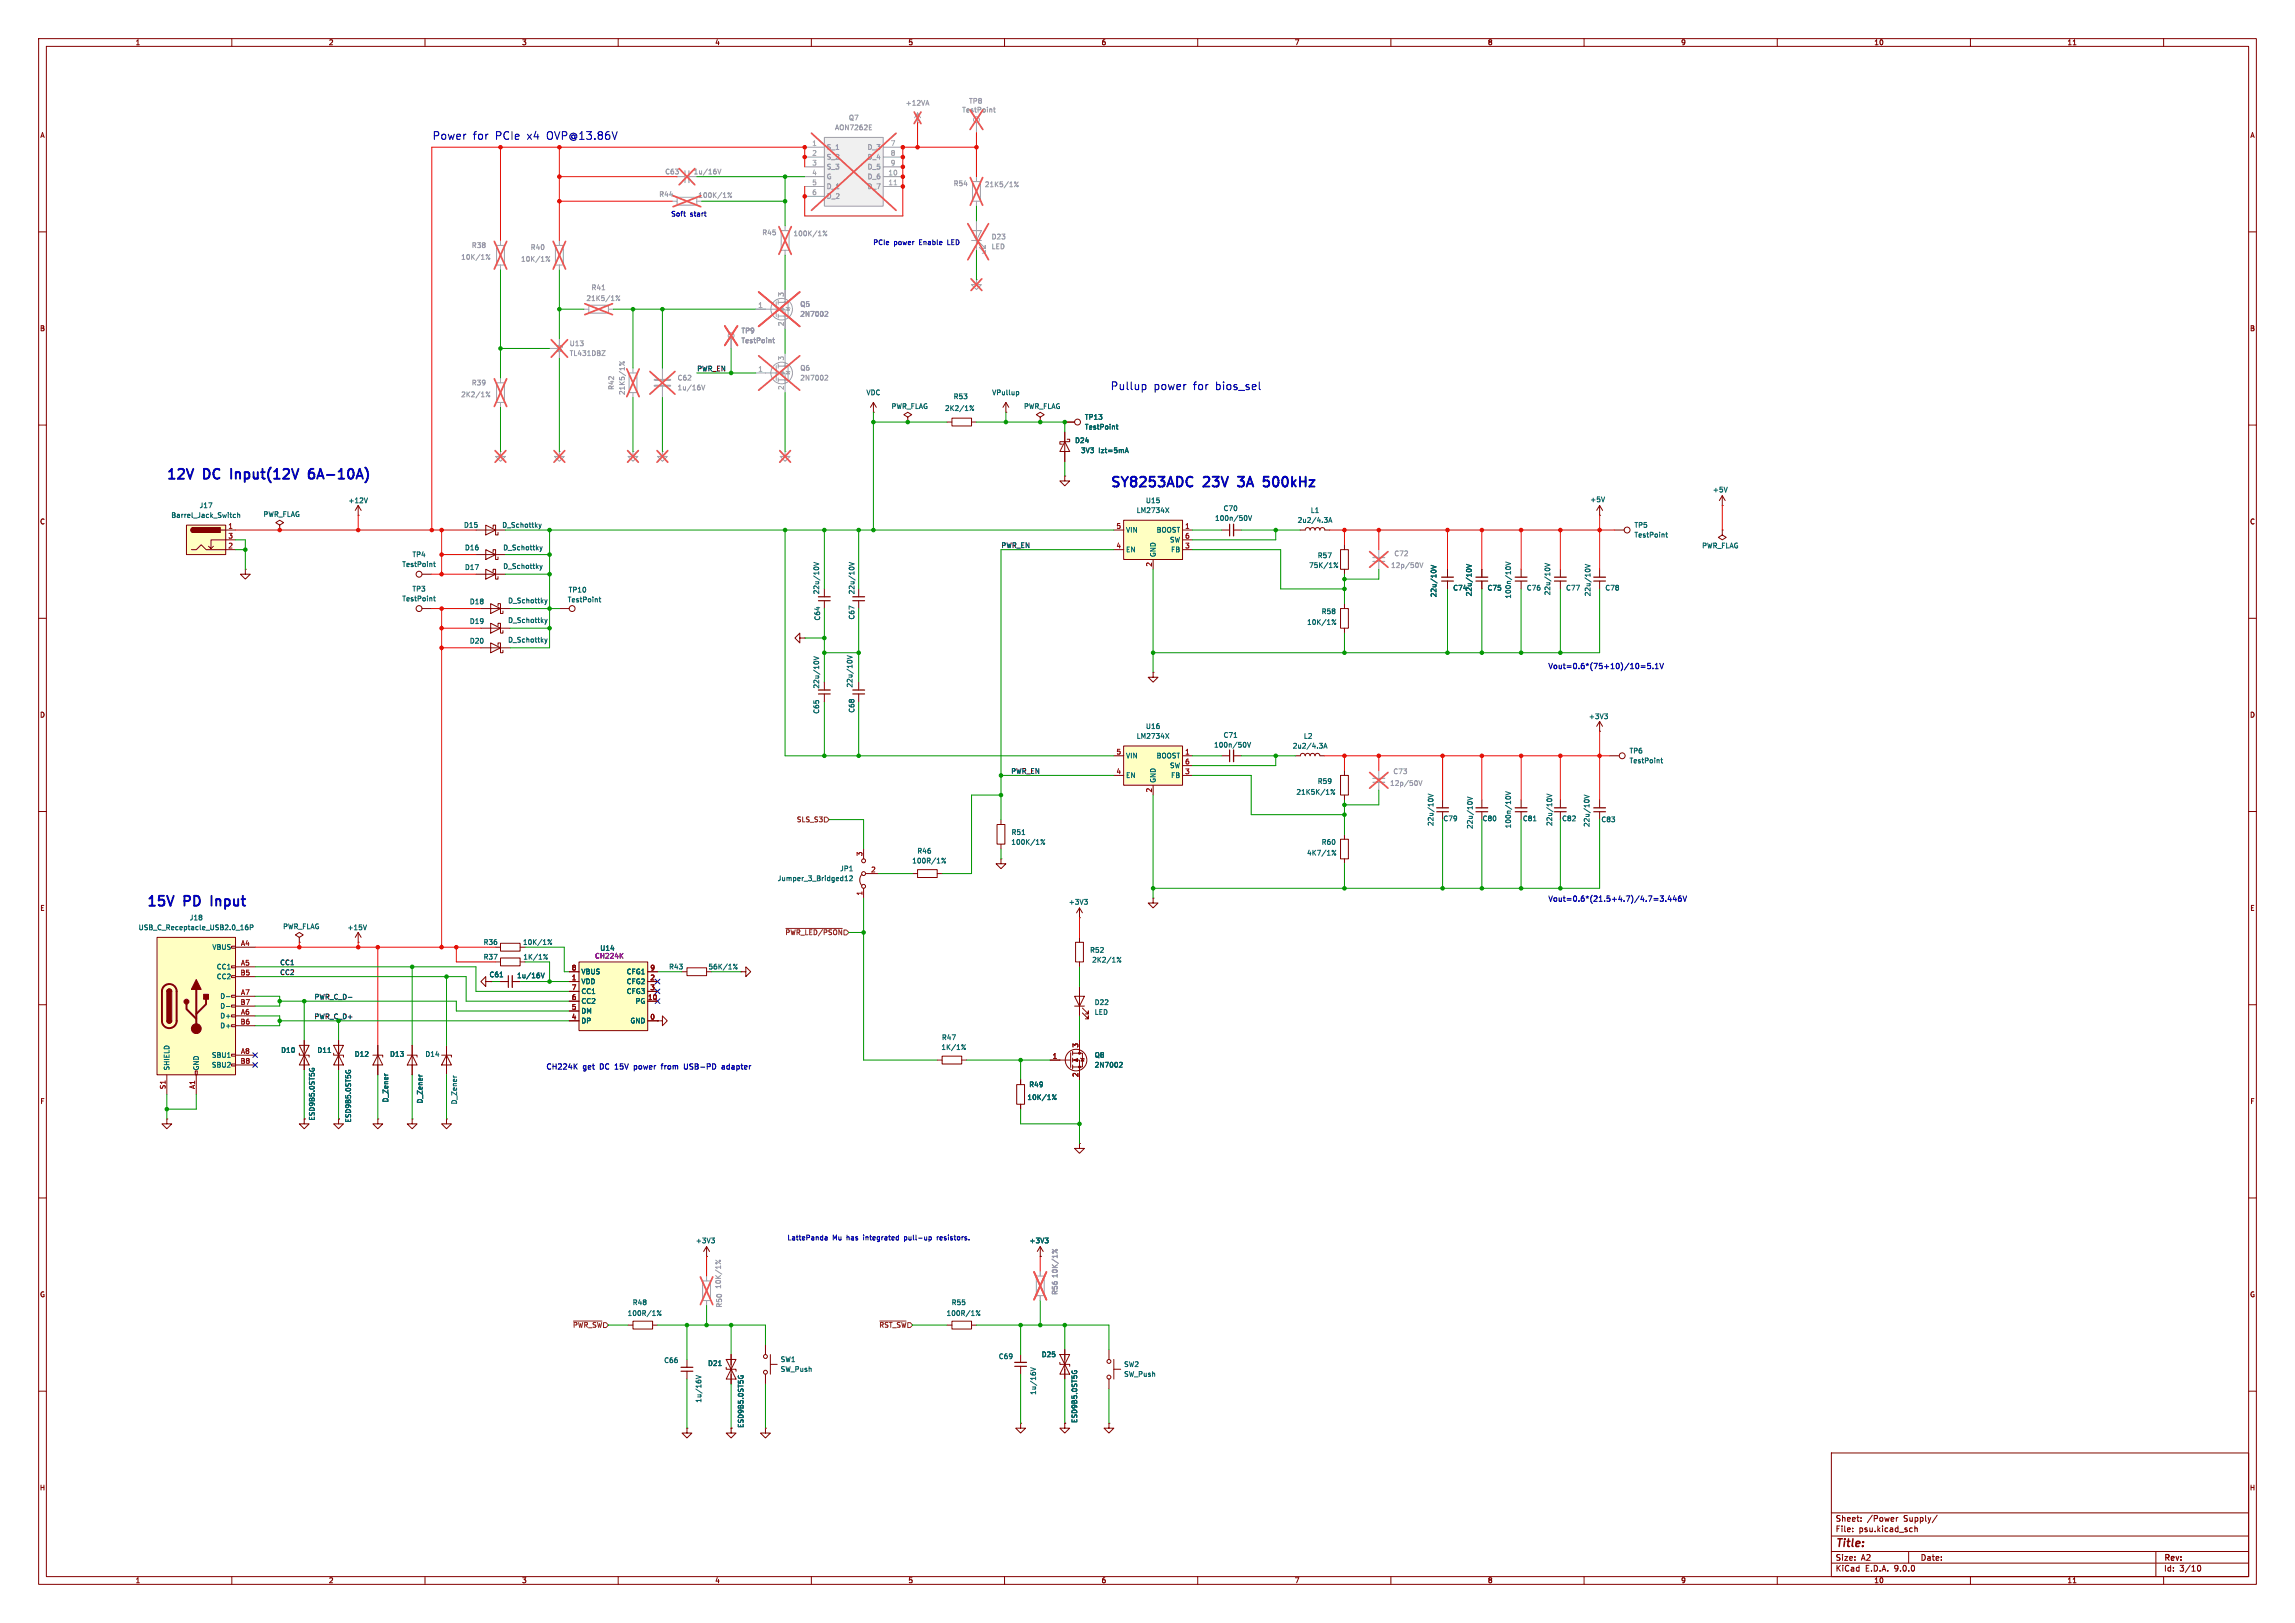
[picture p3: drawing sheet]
<svg xmlns="http://www.w3.org/2000/svg" width="594mm" height="420mm" viewBox="0 0 594 420" stroke-linecap="round" stroke-linejoin="round" font-family="sans-serif">
<defs><g id="words">
<g font-size="3.5" fill="#0000c2">
<text x="42.9" y="124.2">12V</text>
<text x="52.9" y="124.2">DC</text>
<text x="60.9" y="124.2">Input(12V</text>
<text x="82.1" y="124.2">6A-10A)</text>
<text x="287.3" y="126.2">SY8253ADC</text>
<text x="311.8" y="126.2">23V</text>
<text x="321.7" y="126.2">3A</text>
<text x="329.3" y="126.2">500kHz</text>
<text x="37.8" y="234.7">15V</text>
<text x="47.8" y="234.7">PD</text>
<text x="55.8" y="234.7">Input</text>
</g>
<g font-size="2.8" fill="#0000c2">
<text x="111.8" y="36.3">Power</text>
<text x="122.6" y="36.3">for</text>
<text x="128.7" y="36.3">PCIe</text>
<text x="137.4" y="36.3">x4</text>
<text x="142.8" y="36.3">OVP@13.86V</text>
<text x="287.3" y="101.1">Pullup</text>
<text x="298.8" y="101.1">power</text>
<text x="309.4" y="101.1">for</text>
<text x="315.5" y="101.1">bios_sel</text>
</g>
<text font-size="2.8" fill="#840000" x="475" y="400.9">Title:</text>
<g font-size="2.1" fill="#840000">
<text x="475" y="394">Sheet:</text>
<text x="483.2" y="394">/Power</text>
<text x="492.7" y="394">Supply/</text>
<text x="475" y="396.7">File:</text>
<text x="481.1" y="396.7">psu.kicad_sch</text>
<text x="475" y="406.9">KiCad</text>
<text x="475" y="404.1">Size:</text>
<text x="481.7" y="404.1">A2</text>
<text x="482.7" y="406.9">E.D.A.</text>
<text x="490.3" y="406.9">9.0.0</text>
<text x="497" y="404.1">Date:</text>
<text x="560" y="404.3">Rev:</text>
<text x="560" y="406.9">Id:</text>
<text x="564.1" y="406.9">3/10</text>
</g>
<g font-size="1.9" fill="#0000c2">
<text x="400.6" y="173.2">Vout=0.6*(75+10)/10=5.1V</text>
<text x="400.6" y="233.4">Vout=0.6*(21.5+4.7)/4.7=3.446V</text>
<text x="141.2" y="276.9">CH224K</text>
<text x="151.1" y="276.9">get</text>
<text x="156" y="276.9">DC</text>
<text x="160.4" y="276.9">15V</text>
<text x="165.9" y="276.9">power</text>
<text x="173.6" y="276.9">from</text>
<text x="180" y="276.9">USB-PD</text>
<text x="190.3" y="276.9">adapter</text>
</g>
<g font-size="1.8" fill="#840000">
<text x="35" y="11.9">1</text>
<text x="85" y="11.9">2</text>
<text x="135" y="11.9">3</text>
<text x="185" y="11.9">4</text>
<text x="235" y="11.9">5</text>
<text x="285" y="11.9">6</text>
<text x="335" y="11.9">7</text>
<text x="385" y="11.9">8</text>
<text x="435" y="11.9">9</text>
<text x="485" y="11.9">10</text>
<text x="535" y="11.9">11</text>
<text x="10.3" y="35.9">A</text>
<text x="582.3" y="35.9">A</text>
<text x="10.3" y="85.9">B</text>
<text x="582.3" y="85.9">B</text>
<text x="10.3" y="135.9">C</text>
<text x="582.3" y="135.9">C</text>
<text x="10.3" y="185.9">D</text>
<text x="582.3" y="185.9">D</text>
<text x="10.3" y="235.9">E</text>
<text x="582.3" y="235.9">E</text>
<text x="10.3" y="285.9">F</text>
<text x="582.3" y="285.9">F</text>
<text x="10.3" y="335.9">G</text>
<text x="582.3" y="335.9">G</text>
<text x="10.2" y="385.9">H</text>
<text x="582.2" y="385.9">H</text>
<text x="35" y="409.9">1</text>
<text x="85" y="409.9">2</text>
<text x="135" y="409.9">3</text>
<text x="185" y="409.9">4</text>
<text x="235" y="409.9">5</text>
<text x="285" y="409.9">6</text>
<text x="335" y="409.9">7</text>
<text x="385" y="409.9">8</text>
<text x="435" y="409.9">9</text>
<text x="485" y="409.9">10</text>
<text x="535" y="409.9">11</text>
</g>
<g font-size="1.8" fill="#989898">
<text x="234.3" y="27.5">+12VA</text>
<text x="248.9" y="29.3">TestPoint</text>
<text x="250.7" y="27">TP8</text>
<text x="216" y="33.9">AON7262E</text>
<text x="219.6" y="31.3">Q7</text>
<text x="213.9" y="39">S_1</text>
<text x="213.9" y="41.5">S_2</text>
<text x="224.4" y="39">D_3</text>
<text x="224.4" y="41.5">D_4</text>
<text x="172" y="45.3">C63</text>
<text x="179.4" y="45.3">1u/16V</text>
<text x="213.9" y="44">S_3</text>
<text x="213.9" y="46.6">G</text>
<text x="224.4" y="44">D_5</text>
<text x="224.4" y="46.6">D_6</text>
<text x="170.5" y="51.2">R44</text>
<text x="180.6" y="51.4">100K/1%</text>
<text x="213.9" y="49.1">D_1</text>
<text x="213.9" y="51.7">D_2</text>
<text x="224.4" y="49.1">D_7</text>
<text x="246.7" y="48.4">R54</text>
<text x="254.8" y="48.6">21K5/1%</text>
<text x="122" y="64.4">R38</text>
<text x="137.2" y="64.9">R40</text>
<text x="197.2" y="61.1">R45</text>
<text x="205.3" y="61.3">100K/1%</text>
<text x="256.5" y="64.7">LED</text>
<text x="256.5" y="62.1">D23</text>
<text x="119.2" y="67.4">10K/1%</text>
<text x="134.7" y="67.9">10K/1%</text>
<text x="153" y="75.3">R41</text>
<text x="151.7" y="78.1">21K5/1%</text>
<text x="207" y="79.6">Q5</text>
<text x="207" y="82.1">2N7002</text>
<text x="147.3" y="89.8">U13</text>
<text x="191.8" y="86.5">TP9</text>
<text x="191.8" y="89">TestPoint</text>
<text x="147.3" y="92.3">TL431DBZ</text>
<text x="122" y="99.9">R39</text>
<text x="159.1" y="101" transform="rotate(-90 159.1 101)">R42</text>
<text x="175.3" y="98.7">C62</text>
<text x="175.3" y="101.2">1u/16V</text>
<text x="207" y="96.1">Q6</text>
<text x="207" y="98.7">2N7002</text>
<text x="119.2" y="103">2K2/1%</text>
<text x="161.9" y="102.3" transform="rotate(-90 161.9 102.3)">21K5/1%</text>
<text x="359.9" y="147.2">12p/50V</text>
<text x="360.8" y="144.1">C72</text>
<text x="359.7" y="203.6">12p/50V</text>
<text x="360.5" y="200.5">C73</text>
<text x="186.8" y="333.6" transform="rotate(-90 186.8 333.6)">10K/1%</text>
<text x="273.9" y="335.2" transform="rotate(-90 273.9 335.2)">R56</text>
<text x="273.9" y="330.8" transform="rotate(-90 273.9 330.8)">10K/1%</text>
<text x="187" y="338.5" transform="rotate(-90 187 338.5)">R50</text>
</g>
<g font-size="1.8" fill="#aaa">
<text x="210.1" y="37.8">1</text>
<text x="210.1" y="40.4">2</text>
<text x="230.4" y="37.8">7</text>
<text x="230.4" y="40.4">8</text>
<text x="210.1" y="42.9">3</text>
<text x="210.1" y="45.5">4</text>
<text x="229.8" y="45.5">10</text>
<text x="230.4" y="42.9">9</text>
<text x="210.1" y="48">5</text>
<text x="210.1" y="50.5">6</text>
<text x="229.8" y="48">11</text>
<text x="202.9" y="76.9" transform="rotate(-90 202.9 76.9)">3</text>
<text x="196.1" y="79.8">1</text>
<text x="202.9" y="84.5" transform="rotate(-90 202.9 84.5)">2</text>
<text x="202.9" y="93.4" transform="rotate(-90 202.9 93.4)">3</text>
<text x="196.1" y="96.3">1</text>
<text x="202.9" y="101" transform="rotate(-90 202.9 101)">2</text>
</g>
<g font-size="1.8" fill="#0000c2">
<text x="173.6" y="56.2">Soft</text>
<text x="178.6" y="56.2">start</text>
<text x="225.9" y="63.6">PCIe</text>
<text x="231.3" y="63.6">power</text>
<text x="238" y="63.6">Enable</text>
<text x="245.5" y="63.6">LED</text>
<text x="203.7" y="321.2">LattePanda</text>
<text x="215.5" y="321.2">Mu</text>
<text x="219.2" y="321.2">has</text>
<text x="223.7" y="321.2">integrated</text>
<text x="234.5" y="321.2">pull-up</text>
<text x="243.2" y="321.2">resistors.</text>
</g>
<g font-size="1.8" fill="#0f0f0f">
<text x="180.3" y="96.2">PWR_EN</text>
<text x="259.1" y="141.9">PWR_EN</text>
<text x="261.6" y="200.3">PWR_EN</text>
<text x="72.4" y="249.8">CC1</text>
<text x="72.4" y="252.4">CC2</text>
<text x="81.3" y="258.7">PWR_C_D-</text>
</g>
<g font-size="1.8" fill="#006464">
<text x="224.1" y="102.5">VDC</text>
<text x="230.6" y="106">PWR_FLAG</text>
<text x="244.5" y="106.5">2K2/1%</text>
<text x="246.7" y="103.5">R53</text>
<text x="256.7" y="102.5">VPullup</text>
<text x="264.9" y="106">PWR_FLAG</text>
<text x="280.7" y="111.4">TestPoint</text>
<text x="280.7" y="108.8">TP13</text>
<text x="278.1" y="114.8">D24</text>
<text x="279.7" y="117.4">3V3</text>
<text x="284.3" y="117.4">Izt=5mA</text>
<text x="51.5" y="131.7">J17</text>
<text x="90.1" y="130.4">+12V</text>
<text x="296.5" y="130.4">U15</text>
<text x="411.5" y="130.1">+5V</text>
<text x="443.2" y="127.6">+5V</text>
<text x="44.2" y="134.2">Barrel_Jack_Switch</text>
<text x="68.1" y="134">PWR_FLAG</text>
<text x="120" y="136.8">D15</text>
<text x="129.9" y="136.8">D_Schottky</text>
<text x="294.1" y="132.9">LM2734X</text>
<text x="314.4" y="135">100n/50V</text>
<text x="316.6" y="132.4">C70</text>
<text x="335.8" y="135.5">2u2/4.3A</text>
<text x="339.1" y="132.9">L1</text>
<text x="422.9" y="136.8">TP5</text>
<text x="120.2" y="142.6">D16</text>
<text x="130.1" y="142.6">D_Schottky</text>
<text x="291.3" y="138">VIN</text>
<text x="291.3" y="143.1">EN</text>
<text x="299.3" y="138">BOOST</text>
<text x="302.7" y="140.6">SW</text>
<text x="303" y="143.1">FB</text>
<text x="422.9" y="139.3">TestPoint</text>
<text x="440.4" y="142.1">PWR_FLAG</text>
<text x="104" y="146.9">TestPoint</text>
<text x="106.6" y="144.4">TP4</text>
<text x="120.2" y="147.7">D17</text>
<text x="130.1" y="147.4">D_Schottky</text>
<text x="299.3" y="144.3" transform="rotate(-90 299.3 144.3)">GND</text>
<text x="338.7" y="147.2">75K/1%</text>
<text x="341" y="144.6">R57</text>
<text x="104" y="155.8">TestPoint</text>
<text x="106.6" y="153.3">TP3</text>
<text x="147.1" y="153.5">TP10</text>
<text x="212.2" y="153.9" transform="rotate(-90 212.2 153.9)">22u/10V</text>
<text x="221.3" y="153.9" transform="rotate(-90 221.3 153.9)">22u/10V</text>
<text x="372" y="154.7" transform="rotate(-90 372 154.7)">22u/10V</text>
<text x="376" y="153">C74</text>
<text x="381.1" y="154.4" transform="rotate(-90 381.1 154.4)">22u/10V</text>
<text x="384.9" y="153">C75</text>
<text x="391.3" y="155" transform="rotate(-90 391.3 155)">100n/10V</text>
<text x="395.1" y="153">C76</text>
<text x="401.4" y="154.2" transform="rotate(-90 401.4 154.2)">22u/10V</text>
<text x="405.2" y="153">C77</text>
<text x="411.8" y="154.4" transform="rotate(-90 411.8 154.4)">22u/10V</text>
<text x="415.4" y="153">C78</text>
<text x="121.5" y="156.6">D18</text>
<text x="121.5" y="161.6">D19</text>
<text x="131.4" y="156.3">D_Schottky</text>
<text x="131.4" y="161.4">D_Schottky</text>
<text x="146.8" y="156.1">TestPoint</text>
<text x="212.4" y="160.7" transform="rotate(-90 212.4 160.7)">C64</text>
<text x="221.3" y="160.4" transform="rotate(-90 221.3 160.4)">C67</text>
<text x="338.2" y="161.9">10K/1%</text>
<text x="342" y="159.1">R58</text>
<text x="121.5" y="166.7">D20</text>
<text x="131.4" y="166.5">D_Schottky</text>
<text x="212.2" y="178.3" transform="rotate(-90 212.2 178.3)">22u/10V</text>
<text x="220.8" y="178" transform="rotate(-90 220.8 178)">22u/10V</text>
<text x="212.2" y="184.8" transform="rotate(-90 212.2 184.8)">C65</text>
<text x="221.3" y="184.6" transform="rotate(-90 221.3 184.6)">C68</text>
<text x="294.1" y="191.4">LM2734X</text>
<text x="296.5" y="188.8">U16</text>
<text x="316.6" y="191.1">C71</text>
<text x="337.4" y="191.4">L2</text>
<text x="411.1" y="186.3">+3V3</text>
<text x="291.3" y="196.4">VIN</text>
<text x="299.3" y="196.4">BOOST</text>
<text x="314.1" y="193.6">100n/50V</text>
<text x="334.5" y="193.9">2u2/4.3A</text>
<text x="421.6" y="195.2">TP6</text>
<text x="421.6" y="197.7">TestPoint</text>
<text x="291.3" y="201.5">EN</text>
<text x="299.3" y="202.7" transform="rotate(-90 299.3 202.7)">GND</text>
<text x="302.7" y="199">SW</text>
<text x="303" y="201.5">FB</text>
<text x="341" y="203">R59</text>
<text x="335.4" y="205.8">21K5K/1%</text>
<text x="371.2" y="213.9" transform="rotate(-90 371.2 213.9)">22u/10V</text>
<text x="373.5" y="212.7">C79</text>
<text x="381.4" y="214.6" transform="rotate(-90 381.4 214.6)">22u/10V</text>
<text x="383.6" y="212.7">C80</text>
<text x="391.3" y="214.5" transform="rotate(-90 391.3 214.5)">100n/10V</text>
<text x="394" y="212.7">C81</text>
<text x="401.9" y="213.9" transform="rotate(-90 401.9 213.9)">22u/10V</text>
<text x="404.2" y="212.7">C82</text>
<text x="411.6" y="214.1" transform="rotate(-90 411.6 214.1)">22u/10V</text>
<text x="414.4" y="213">C83</text>
<text x="237.3" y="221.1">R46</text>
<text x="261.6" y="218.8">100K/1%</text>
<text x="261.7" y="216.3">R51</text>
<text x="338.2" y="221.6">4K7/1%</text>
<text x="342" y="218.8">R60</text>
<text x="217.3" y="225.7">JP1</text>
<text x="236" y="223.6">100R/1%</text>
<text x="201.2" y="228.2">Jumper_3_Bridged12</text>
<text x="49" y="238.4">J18</text>
<text x="276.5" y="234.3">+3V3</text>
<text x="35.8" y="240.9">USB_C_Receptacle_USB2.0_16P</text>
<text x="54.8" y="246">VBUS</text>
<text x="73.2" y="240.6">PWR_FLAG</text>
<text x="89.8" y="240.9">+15V</text>
<text x="125.1" y="244.7">R36</text>
<text x="135.3" y="244.7">10K/1%</text>
<text x="56" y="251.1">CC1</text>
<text x="125.1" y="248.5">R37</text>
<text x="135.3" y="248.5">1K/1%</text>
<text x="173.1" y="251.1">R43</text>
<text x="183.3" y="251.1">56K/1%</text>
<text x="282" y="246.7">R52</text>
<text x="282.6" y="249.3">2K2/1%</text>
<text x="56" y="253.6">CC2</text>
<text x="126.6" y="253.1">C61</text>
<text x="133.7" y="253.3">1u/16V</text>
<text x="150.4" y="252.3">VBUS</text>
<text x="150.4" y="254.9">VDD</text>
<text x="150.4" y="257.4">CC1</text>
<text x="162.1" y="252.3">CFG1</text>
<text x="162.1" y="254.9">CFG2</text>
<text x="162.1" y="257.4">CFG3</text>
<text x="56.9" y="258.7">D-</text>
<text x="56.9" y="261.2">D-</text>
<text x="56.9" y="263.8">D+</text>
<text x="150.4" y="259.9">CC2</text>
<text x="150.4" y="262.5">DM</text>
<text x="164.4" y="259.9">PG</text>
<text x="283.2" y="262.8">LED</text>
<text x="283.2" y="260.3">D22</text>
<text x="56.9" y="266.3">D+</text>
<text x="150.4" y="265">DP</text>
<text x="163.1" y="265">GND</text>
<text x="243.7" y="269.3">R47</text>
<text x="54.7" y="273.9">SBU1</text>
<text x="72.7" y="272.6">D10</text>
<text x="82.1" y="272.6">D11</text>
<text x="91.7" y="273.7">D12</text>
<text x="100.8" y="273.7">D13</text>
<text x="110" y="273.7">D14</text>
<text x="243.6" y="271.9">1K/1%</text>
<text x="283.2" y="273.9">Q8</text>
<text x="44" y="277.1" transform="rotate(-90 44 277.1)">SHIELD</text>
<text x="51.7" y="277.1" transform="rotate(-90 51.7 277.1)">GND</text>
<text x="54.7" y="276.5">SBU2</text>
<text x="266.3" y="281.5">R49</text>
<text x="283.2" y="276.5">2N7002</text>
<text x="100.7" y="285.4" transform="rotate(-90 100.7 285.4)">D_Zener</text>
<text x="109.6" y="285.6" transform="rotate(-90 109.6 285.6)">D_Zener</text>
<text x="118.5" y="285.9" transform="rotate(-90 118.5 285.9)">D_Zener</text>
<text x="265.8" y="284.8">10K/1%</text>
<text x="81.6" y="290.1" transform="rotate(-90 81.6 290.1)">ESD9B5.0ST5G</text>
<text x="91" y="290.6" transform="rotate(-90 91 290.6)">ESD9B5.0ST5G</text>
<text x="180" y="321.9">+3V3</text>
<text x="266.3" y="321.9">+3V3</text>
<text x="162.3" y="340.7">100R/1%</text>
<text x="163.7" y="337.9">R48</text>
<text x="244.9" y="340.7">100R/1%</text>
<text x="246.2" y="337.9">R55</text>
<text x="171.8" y="352.9">C66</text>
<text x="183.1" y="353.7">D21</text>
<text x="201.9" y="352.7">SW1</text>
<text x="258.4" y="351.9">C69</text>
<text x="269.5" y="351.4">D25</text>
<text x="290.8" y="353.9">SW2</text>
<text x="201.9" y="355.2">SW_Push</text>
<text x="290.8" y="356.5">SW_Push</text>
<text x="181.7" y="363.1" transform="rotate(-90 181.7 363.1)">1u/16V</text>
<text x="268.3" y="361.1" transform="rotate(-90 268.3 361.1)">1u/16V</text>
<text x="192.6" y="369.6" transform="rotate(-90 192.6 369.6)">ESD9B5.0ST5G</text>
<text x="279" y="368.3" transform="rotate(-90 279 368.3)">ESD9B5.0ST5G</text>
</g>
<g font-size="1.8" fill="#a90000">
<text x="59" y="136.9">1</text>
<text x="288.9" y="136.9">5</text>
<text x="306.6" y="136.9">1</text>
<text x="59" y="139.4">3</text>
<text x="59" y="142">2</text>
<text x="288.9" y="142">4</text>
<text x="306.6" y="139.4">6</text>
<text x="306.6" y="142">3</text>
<text x="298.2" y="146.8" transform="rotate(-90 298.2 146.8)">2</text>
<text x="288.9" y="195.3">5</text>
<text x="306.6" y="195.3">1</text>
<text x="306.6" y="197.9">6</text>
<text x="288.9" y="200.4">4</text>
<text x="306.6" y="200.4">3</text>
<text x="298.2" y="205.2" transform="rotate(-90 298.2 205.2)">2</text>
<text x="223.3" y="221.7" transform="rotate(-90 223.3 221.7)">3</text>
<text x="225.4" y="225.8">2</text>
<text x="223.3" y="231.8" transform="rotate(-90 223.3 231.8)">1</text>
<text x="62.2" y="244.9">A4</text>
<text x="62.2" y="249.9">A5</text>
<text x="147.9" y="251.2">8</text>
<text x="168.2" y="251.2">9</text>
<text x="62.2" y="252.5">B5</text>
<text x="62.2" y="257.6">A7</text>
<text x="147.9" y="253.7">1</text>
<text x="147.9" y="256.3">7</text>
<text x="168.2" y="253.7">2</text>
<text x="168.2" y="256.3">3</text>
<text x="62.2" y="260.1">B7</text>
<text x="62.2" y="262.6">A6</text>
<text x="147.9" y="258.8">6</text>
<text x="147.9" y="261.4">5</text>
<text x="147.9" y="263.9">4</text>
<text x="167.6" y="258.8">10</text>
<text x="168.2" y="263.9">0</text>
<text x="62.2" y="265.2">B6</text>
<text x="62.2" y="275.3">B8</text>
<text x="62.2" y="272.8">A8</text>
<text x="272.3" y="274.1">1</text>
<text x="279.1" y="271.2" transform="rotate(-90 279.1 271.2)">3</text>
<text x="42.9" y="282" transform="rotate(-90 42.9 282)">S1</text>
<text x="50.5" y="281.9" transform="rotate(-90 50.5 281.9)">A1</text>
<text x="279.1" y="278.8" transform="rotate(-90 279.1 278.8)">2</text>
</g>
<g font-size="1.8" fill="#725600">
<text x="206.1" y="213">SLS_S3</text>
<text x="203.2" y="242.2">~{PWR_LED/PSON}</text>
<text x="148.2" y="343.8">~{PWR_SW}</text>
<text x="227.5" y="343.8">~{RST_SW}</text>
</g>
<g font-size="1.8" fill="#840084">
<text x="153.9" y="248.3">CH224K</text>
<text x="155.2" y="246.2">U14</text>
</g>
<text font-size="1.8" fill="#009600" x="81.3" y="263.8">PWR_C_D+</text>
</g></defs>
<g fill="none" stroke="#840000" stroke-width=".26">
<path d="M10 10h574v400h-574zM12 12h570v396h-570zM60 10v2M110 10v2M160 10v2M210 10v2M260 10v2M310 10v2M360 10v2M410 10v2M460 10v2M510 10v2"/>
<path d="M536.6 11.6h.7M560 10v2M10 60h2M582 60h2M10 110h2M582 110h2M92.7 133.4h.1M92.7 130.8l-.8 1.3M92.7 130.8l.8 1.3M92.7 130.8v2.6M10 160h2M582 160h2"/>
<path d="M10 210h2M393.7 207v2M393.7 210.1v2M403.9 207v2M403.9 210.1v2M582 210h2M10 260h2M582 260h2M10 310h2M582 310h2M10 360h2M474 376h108v32h-108z"/>
<path d="M582 360h2M474 397.5h108M474 391.5h108M479.5 396.2v.2M479.5 395.4v.2M481.7 393.5v.2M481.7 392.7v.2M490.8 392.7v1M491.2 392.7l-.4 .3M494.8 395.4h.2M495 396.3l-.2 .1M495.6 394.9v1.5"/>
<path d="M495.6 395.5l.6-.1v1M501.4 392.1l-1.3 1.9M60 408v2M110 408v2M160 408v2M210 408v2M260 408v2M310 408v2M360 408v2M410 408v2M460 408v2M474 404.5h108"/>
<path d="M474 401.5h108M494 401.5v3M510 408v2M536.6 409.6h.7M558 401.5v6.5M560 408v2M568.7 405.6l.4-.5a.8 .8 0 0 1 .5 .7 .8 .8 0 0 1-.5 .8l-.4-.6"/>
</g>
<path d="M143.8 63.5h2v5.1h-2zM144.8 62.2v1.3M144.8 68.6v1.3M144.8 116.8v1.3h1.2l-1.2 1.3-1.3-1.3h1.3M144.8 116.8h.1" fill="none" stroke="#a1a1a1" stroke-width=".26"/>
<path d="M143.2 62.5l3.2 7.1M146.4 62.5l-3.2 7.1M143.4 116.6l2.8 3M146.2 116.6l-2.8 3" fill="none" stroke="#e65255" stroke-width=".46"/>
<g fill="none" stroke="#989898" stroke-width=".26">
<path d="M141.4 66.4l.3 .1-.3 .2M142.3 66.4l-1 1.2"/>
<circle cx="142.1" cy="67.5" r=".18"/>
</g>
<path d="M392.2 210.1h3M402.3 210.1h3.1" fill="none" stroke="#840000" stroke-width=".3"/>
<path d="M392.2 209h3M402.3 209h3.1" fill="none" stroke="#840000" stroke-width=".33"/>
<path d="M95.1 128.8l-.4 1.3M389.7 206.4a.79 .79 0 0 1 1.3 0M389.7 204.9l1.3 .4-1.3 .4M396.9 212.4h.7M400.4 205.5l1.2 .4-1.2 .4M400.6 206.7h.8" fill="none" stroke="#006464" stroke-width=".26"/>
<path d="M48.3 135.9h10.1v7.6h-10.1z" fill="#ffffc2"/>
<g fill="none" stroke="#840000" stroke-width=".26">
<path d="M234.9 108l1.1-.7-1.1-.6-1 .6 1 .7v1.2M234.9 109.2h.1M48.3 135.9h10.1v7.6h-10.1zM50 136.5l-.4 .2-.2 .5 .2 .4 .4 .2M57.1 137.2h3.9M61 139.7h-6.4v2.3l-.6-.6M72.4 135.9l1-.6-1-.7-1 .7 1 .6v1.3M72.4 137.2h.1M123.2 137.2h7.6M125.7 135.9l2.6 1.3-2.6 1.2zM127.6 136.5v-.6h.7v2.5h.6v-.6M49.5 142.2h1.3l1.3-1.2 1.2 1.2h7.7"/>
<path d="M55.2 141.4l-.6 .6M63.5 147.3v1.3h1.3l-1.3 1.3-1.3-1.3h1.3M63.5 147.3h.1M109.2 148.6h2.6M109.2 157.5h2.6M123.2 148.6h7.6M123.2 143.5h7.6M124.5 157.5h7.6M125.7 147.3l2.6 1.3-2.6 1.3zM125.7 142.2l2.6 1.3-2.6 1.3zM127 156.2l2.5 1.3-2.5 1.3zM127.6 148v-.7h.7v2.6h.6v-.7"/>
<path d="M127.6 142.9v-.7h.7v2.6h.6v-.7M128.9 156.8v-.6h.6v2.6h.7v-.7M393.7 147.3v2.1M393.7 150.4v2M124.5 162.6h7.6M127 161.3l2.5 1.3-2.5 1.2zM128.9 161.9v-.6h.6v2.5h.7v-.6M298.4 174v1.3h1.3l-1.3 1.2-1.2-1.2h1.2M298.4 174h.1M348 199.4v1.3M416.6 195.6h2.5M347 200.7h2v5h-2z"/>
<path d="M348 205.7v1.3M383.5 207v2M383.5 210.1v2M114.3 273.1h2.5v.5M115.6 273.1l1.2 2.5h-2.5zM115.6 270.5v7.6"/>
<circle cx="108.5" cy="157.5" r=".76"/>
<circle cx="108.5" cy="148.6" r=".76"/>
<circle cx="419.9" cy="195.6" r=".76"/>
</g>
<g fill="#840000" stroke="#840000" stroke-width=".26">
<path d="M49.6 136.7l.4-.2v1.3l-.6-.4z"/>
<path d="M50 136.5h7v1.3h-7z"/>
</g>
<g fill="none" stroke="#006464" stroke-width=".26">
<path d="M61 133.1h-.4l-.2 .2 .1 .6h.5M61.5 133.2l.5-.1v.8M61.5 132.7v1.2M139.5 135.6l.3 .9M139.8 136.5l-.3 .4M140.1 135.6l-.3 .9M112.2 145.8h.5M112.2 154.7h.5M112.4 145.4v1l.3 .2M112.4 154.2v1.1l.3 .2M139.7 146.3l.3 .8M139.7 141.5l.3 .8"/>
<path d="M140 147.1l-.3 .5M140 142.3l-.3 .4M140.3 146.3l-.3 .8M140.3 141.5l-.3 .8M141 155.2l.3 .8M141.3 156l-.3 .5M141.6 155.2l-.3 .8M389.7 146.9a.79 .79 0 0 1 1.3 0M389.7 145.4l1.3 .5-1.3 .4M141 160.3l.3 .8M141.3 161.1l-.3 .4M141.6 160.3l-.3 .8"/>
<path d="M429.9 196.6h.4M430 196.2v1l.3 .2M345.5 204.3l-1 1.3M379.8 206.2l1.3 .5-1.3 .4M380 207.5h.8M117.3 278.4v.1"/>
<circle cx="344.7" cy="204.5" r=".18"/>
<circle cx="345.3" cy="205.4" r=".18"/>
</g>
<g fill="none" stroke="#a1a1a1" stroke-width=".26">
<path d="M237.5 31.8h.1M237.5 29.2l-.8 1.3M237.5 29.2l.8 1.3M237.5 29.2v2.6M252.7 31.8v2.5M252.7 72.4v1.3h1.3l-1.3 1.2-1.2-1.2h1.2M252.7 72.4h.1M356.9 142.2v2.1M356.9 145.3v2"/>
<circle cx="252.7" cy="31" r=".76"/>
</g>
<path d="M239.7 26.9h.6M240 26l.5 1.2M257.1 28.2h.5M257.3 27.8v1l.3 .2M367 145.9v.7M367.5 145.6l.4 1.3 .4-1.3" fill="none" stroke="#989898" stroke-width=".26"/>
<path d="M236.6 29l1.8 3M238.4 29l-1.8 3M251.1 28.5l3.3 5M254.4 28.5l-3.3 5M251.3 72.2l2.8 3M254.1 72.2l-2.8 3M354.5 142.8l4.7 4M359.2 142.8l-4.7 4" fill="none" stroke="#e65255" stroke-width=".46"/>
<path d="M355.3 145.3h3.1" fill="none" stroke="#a1a1a1" stroke-width=".3"/>
<path d="M355.3 144.3h3.1" fill="none" stroke="#a1a1a1" stroke-width=".33"/>
<path d="M392.2 150.4h3M382 210.1h3.1" fill="none" stroke="#840000" stroke-width=".3"/>
<path d="M392.2 149.4h3M382 209h3.1" fill="none" stroke="#840000" stroke-width=".33"/>
<path d="M290.8 193h15.3v10.2h-15.3z" fill="#ffffc2"/>
<g fill="none" stroke="#840000" stroke-width=".26">
<path d="M226.1 106.7h.1M226.1 104.1l-.8 1.3M226.1 104.1l.7 1.3M226.1 104.1v2.6M275.6 114.3l1.3 2.5h-2.6zM275.6 111.8v7.6M275.6 109.2h2.5M276.2 113.7h.7v.6h-2.6v.6h.7M144.8 157.5h2.5M213.4 152.4v2M213.4 155.4v2.1M222.2 152.4v2"/>
<path d="M222.2 155.4v2.1M374.6 147.3v2.1M374.6 150.4v2M383.5 147.3v2.1M383.5 150.4v2M207 165.1v-1.3l-1.3 1.3 1.3 1.3v-1.3h1.3M208.3 165.1h.1M288.3 195.6h2.5M290.8 193h15.3v10.2h-15.3zM306.1 195.6h2.5M306.1 198.1h2.5M414 189.2h.1"/>
<path d="M414 186.7l-.7 1.3M414 186.7l.8 1.3M414 186.7v2.5M288.3 200.7h2.5M298.4 203.2v2.5M306.1 200.7h2.5M373.4 207v2M373.4 210.1v2M128.3 245.1h1.2M129.5 244.1h5.1v2h-5.1zM134.6 245.1h1.3M115.6 289.6v1.2h1.2l-1.2 1.3-1.3-1.3h1.3"/>
<path d="M115.6 289.6h.1"/>
<circle cx="278.9" cy="109.2" r=".76"/>
<circle cx="148.1" cy="157.5" r=".76"/>
</g>
<g fill="none" stroke="#006464" stroke-width=".26">
<path d="M288.9 110.2h.5M289.1 109.8v1.1l.3 .2M291.2 117.2l.4-1.3 .4 1.3M291.3 116.8h.6M155 154.9h.5M155.2 154.5v1.1l.3 .2M210.6 145.5l1.3 .4-1.3 .5M210.9 146.8h.8M219.8 145.5l1.3 .4-1.3 .5M220 146.8h.8M370.4 146.3l1.3 .4-1.3 .4M370.6 147.6h.8"/>
<path d="M379.5 146l1.3 .5-1.3 .4M379.8 147.3h.8M301.7 189.8l.8 1.3M302.5 189.8l-.8 1.3M415.3 184.7h.8l-.5 .5M415.8 185.2l.3 .3-.3 .5M369.6 205.5l1.3 .4-1.3 .4M369.9 206.7h.8M141.9 243.2l.3 .1-.3 .2M142.8 243.1l-1 1.3"/>
<circle cx="142.6" cy="244.2" r=".18"/>
</g>
<path d="M177.3 44.2v3" fill="none" stroke="#a1a1a1" stroke-width=".3"/>
<path d="M178.3 44.2v3" fill="none" stroke="#a1a1a1" stroke-width=".33"/>
<g fill="none" stroke="#a1a1a1" stroke-width=".26">
<path d="M174 52.1h1.3M175.3 51.1h5v2h-5zM175.3 45.7h2M178.3 45.7h2M180.3 52.1h1.3M202.2 59.7h2v5.1h-2zM203.2 58.4v1.3M203.2 64.8v1.2M171.4 95.3v2.7M195.6 96.5h5.3M200.9 94.6v3.8M201.4 94.7h2.6v3.6h-2.6"/>
<path d="M201.4 96.5h1.8v5.1M201.4 94.2v1.1M201.4 96v1M201.4 97.8v1M203.2 91.4v3.3M203.5 96l1 .3M204 96.1l.3 .7h-.7zM171.4 116.8v1.3h1.3l-1.3 1.3-1.2-1.3h1.2M171.4 116.8h.1M171.4 100.1v2.8M203.2 116.8v1.3h1.3l-1.3 1.3-1.3-1.3h1.3M203.2 116.8h.1"/>
<circle cx="202.3" cy="96.5" r="2.79"/>
</g>
<g fill="none" stroke="#989898" stroke-width=".26">
<path d="M185.8 43.8l.4 1.2 .4-1.2M189.4 49.9l-1 1.2M214 59.8l-1 1.2M181.6 99.6l.4 1.3 .4-1.3M213.7 97.1l.4 .1 .2 .3-.8 .9h.8"/>
<circle cx="188.6" cy="50" r=".18"/>
<circle cx="189.2" cy="50.9" r=".18"/>
<circle cx="213.2" cy="59.9" r=".18"/>
<circle cx="213.8" cy="60.9" r=".18"/>
</g>
<g fill="none" stroke="#e65255" stroke-width=".46">
<path d="M174.2 50.7l7.2 2.8M175.8 43.6l4 4.2M179.8 43.6l-4 4.2M181.4 50.7l-7.2 2.8M201.6 58.6l3.2 7.2M204.8 58.6l-3.2 7.2M168.2 96.1l6.5 5.9M174.7 96.1l-6.5 5.9M196.4 92.1l10.6 8.9M207 92.1l-10.6 8.9M170.1 116.6l2.7 3M172.8 116.6l-2.7 3"/>
<path d="M201.8 116.6l2.8 3M204.6 116.6l-2.8 3"/>
</g>
<path d="M211.8 155.4h3.1M220.7 155.4h3.1M373.1 150.4h3.1M382 150.4h3.1M371.9 210.1h3" fill="none" stroke="#840000" stroke-width=".3"/>
<path d="M211.8 154.4h3.1M220.7 154.4h3.1M373.1 149.4h3.1M382 149.4h3.1M371.9 209h3" fill="none" stroke="#840000" stroke-width=".33"/>
<g fill="#a1a1a1" stroke="#a1a1a1" stroke-width=".26">
<path d="M201.7 96.5l1-.4v.8z"/>
<circle cx="203.2" cy="94.7" r=".25"/>
<circle cx="203.2" cy="98.3" r=".25"/>
</g>
<path d="M169.4 98.3h4.1M169.4 99.8h4.1" fill="none" stroke="#a1a1a1" stroke-width=".51"/>
<path d="M213.4 35.6h15.2v17.7h-15.2z" fill="#f0f0f0"/>
<g fill="none" stroke="#a1a1a1" stroke-width=".26">
<path d="M208.3 38.1h5.1M213.4 35.6h15.2v17.7h-15.2zM228.6 38.1h5.1M208.3 40.6h5.1M208.3 43.2h5.1M208.3 45.7h5.1M208.3 48.3h5.1M208.3 50.8h5.1M228.6 40.6h5.1M228.6 43.2h5.1M228.6 45.7h5.1M228.6 48.3h5.1"/>
<path d="M251.5 59.7h2.5l-1.3 2.5zM251.7 47h2v5.1h-2zM252.7 45.7v1.3M252.7 52.1v1.2M252.7 57.2v7.6M200.9 78.1v3.8M201.4 78.2h2.6v3.6h-2.6M201.4 77.7v1M201.4 79.5v1M203.2 74.9v3.3M203.5 79.5l1 .3M204 79.6l.3 .7h-.7z"/>
<path d="M251.5 62.2h2.5M253.5 64l1.5 1.5v-.7v.7h-.7M253.5 62.7l1.5 1.6v-.8v.8h-.7M128.5 99.1h2.1v5h-2.1zM129.5 97.8v1.3M189.2 87.6v2.6M195.6 80h5.3M201.4 80h1.8v5.1M201.4 81.3v1M129.5 116.8v1.3h1.3l-1.3 1.3-1.2-1.3h1.2M129.5 116.8h.1M129.5 104.1v1.3"/>
<circle cx="189.2" cy="86.9" r=".76"/>
<circle cx="202.3" cy="80" r="2.79"/>
</g>
<path d="M231.4 47.8h.7" fill="none" stroke="#aaa" stroke-width=".26"/>
<g fill="none" stroke="#989898" stroke-width=".26">
<path d="M225 33.6h.6M225 32.3h.6M263.5 47.1l-.9 1.2M200 87.9h.5M200.2 87.4v1.1l.3 .2M213.7 80.6h.4l.2 .4-.8 .9h.8M125.9 101.5l.3 .1-.3 .1M126.8 101.4l-1 1.3"/>
<circle cx="262.8" cy="47.2" r=".18"/>
<circle cx="263.4" cy="48.2" r=".18"/>
<circle cx="126.6" cy="102.5" r=".18"/>
</g>
<g fill="none" stroke="#e65255" stroke-width=".46">
<path d="M210 34.5l21.9 19.9M231.9 34.5l-21.9 19.9M250.5 57.9l5.4 9.3M251.1 45.9l3.2 7.2M254.3 45.9l-3.2 7.2M255.9 57.9l-5.4 9.3M196.4 75.6l10.6 8.9M207 75.6l-10.6 8.9M127.9 98l3.2 7.2M131.1 98l-3.2 7.2M187.6 84.4l3.3 5M190.9 84.4l-3.3 5"/>
<path d="M128.2 116.6l2.7 3M130.9 116.6l-2.7 3"/>
</g>
<path d="M318.3 194.1v3M412.5 210.1h3" fill="none" stroke="#840000" stroke-width=".3"/>
<path d="M319.3 194.1v3M412.5 209h3" fill="none" stroke="#840000" stroke-width=".33"/>
<g fill="none" stroke="#840000" stroke-width=".26">
<path d="M269.2 108l1.1-.7-1.1-.6-1 .6 1 .7v1.2M269.2 109.2h.1M275.6 123.2v1.3h1.3l-1.3 1.2-1.3-1.2h1.3M275.6 123.2h.1M336.5 137.2h1.3l.2-.5 .5-.2 .4 .2 .2 .5 .2-.5 .4-.2 .5 .2 .2 .5 .1-.5 .5-.2 .4 .2 .2 .5 .2-.5 .5-.2 .4 .2 .2 .5h1.3M445.8 137.2v1.2l1 .7-1 .6-1-.6 1-.7M445.8 137.2h.1M445.8 130.8h.1M445.8 128.3l-.8 1.2M445.8 128.3l.7 1.2M445.8 128.3v2.5M347 142.2h2v5.1h-2z"/>
<path d="M348 141v1.2M348 147.3v1.3M316.2 195.6h2.1M319.3 195.6h2M335.3 195.6h1.2l.2-.5 .5-.2 .4 .2 .2 .5 .2-.5 .5-.2 .4 .2 .2 .5 .2-.5 .4-.2 .5 .2 .2 .5 .1-.5 .5-.2 .4 .2 .2 .5h1.3M414 207v2M414 210.1v2M105.4 273.1h2.5v.5M106.7 273.1l1.2 2.5h-2.5zM106.7 270.5v7.6M97.8 289.6v1.2h1.3l-1.3 1.3-1.3-1.3h1.3M97.8 289.6h.1"/>
</g>
<g fill="none" stroke="#006464" stroke-width=".26">
<path d="M342.7 133.9h.8l-.4 .5M343.4 134.5v.6M343.9 135.2l.4-1.3 .4 1.3M344 134.8h.6M447.1 126.1l-.4 1.2M345.3 145.7l.3 .1-.3 .1M346.2 145.6l-.9 1.3M319.4 190.8h.7M322.2 192.1a.79 .79 0 0 1 0 1.3M322.9 192.1l.4 1.3 .4-1.3M341.5 192.3h.8l-.5 .5M342.1 192.9v.7"/>
<path d="M342.6 193.6l.5-1.3 .4 1.3M342.7 193.3h.7M410 205.7l1.3 .4-1.3 .5M410.3 207h.8M108.4 278.1v.1"/>
<circle cx="346.1" cy="146.7" r=".18"/>
</g>
<g fill="#a1a1a1" stroke="#a1a1a1" stroke-width=".26">
<path d="M201.7 80l1-.4v.8z"/>
<circle cx="203.2" cy="78.2" r=".25"/>
<circle cx="203.2" cy="81.8" r=".25"/>
</g>
<path d="M290.8 134.6h15.3v10.2h-15.3z" fill="#ffffc2"/>
<g fill="none" stroke="#840000" stroke-width=".26">
<path d="M245.1 109.2h1.3M246.4 108.2h5.1v2h-5.1zM251.5 109.2h1.2M260.3 106.7h.1M260.3 104.1l-.7 1.3M260.3 104.1l.8 1.3M260.3 104.1v2.6M288.3 137.2h2.5M290.8 134.6h15.3v10.2h-15.3zM306.1 137.2h2.5M306.1 139.7h2.5M316.2 137.2h2.1"/>
<path d="M319.3 137.2h2M414 133.4h.1M414 130.8l-.7 1.3M414 130.8l.8 1.3M414 130.8v2.6M417.8 137.2h2.6M288.3 142.2h2.5M298.4 144.8v2.5M306.1 142.2h2.5M347 157.5h2v5.1h-2zM348 156.2v1.3M403.9 147.3v2.1"/>
<path d="M403.9 150.4v2M414 147.3v2.1M414 150.4v2M124.5 167.6h7.6M127 166.4l2.5 1.2-2.5 1.3zM128.9 167v-.6h.6v2.5h.7v-.6M348 162.6v1.2M258.1 213.4h2v5h-2zM259.1 212.1v1.3M259.1 218.4v1.3M347 217.2h2v5.1h-2zM348 215.9v1.3"/>
<path d="M236.2 226.1h1.3M237.5 225h5.1v2.1h-5.1zM242.6 226.1h1.2M259.1 222.3v1.2h1.2l-1.2 1.3-1.3-1.3h1.3M259.1 222.3h.1M298.4 232.4v1.3h1.3l-1.3 1.3-1.2-1.3h1.2M298.4 232.4h.1M348 222.3v1.2M92.7 243.8h.1M92.7 241.3l-.8 1.3M92.7 241.3l.8 1.3M92.7 241.3v2.5"/>
<path d="M125.7 254v-1.3l-1.2 1.3 1.2 1.3v-1.3h1.3M127 254h.1M128.3 248.9h1.2M129.5 247.9h5.1v2h-5.1zM129.5 254h2.1M132.6 254h2M134.6 248.9h1.3M176.5 251.5h1.3M177.8 250.4h5.1v2.1h-5.1zM191.8 251.5h1.2v-1.3l1.3 1.3-1.3 1.2v-1.2M191.8 251.5h.1M242.6 274.3h1.2"/>
<path d="M243.8 273.3h5.1v2h-5.1zM248.9 274.3h1.3M271.8 274.3h5.3M277.1 272.4v3.8M277.6 272.5h2.6v3.6h-2.6M277.6 274.3h1.8v5.1M277.6 272v1.1M277.6 273.8v1M277.6 275.6v1M279.4 269.2v3.3M279.7 273.8l1 .3M280.2 273.9l.3 .7h-.7z"/>
<path d="M182.9 325.1h.1M182.9 322.6l-.8 1.3M182.9 322.6l.7 1.3M182.9 322.6v2.5M162.6 342.9h1.2M163.8 341.9h5.1v2h-5.1zM168.9 342.9h1.3"/>
<circle cx="421.1" cy="137.2" r=".76"/>
<circle cx="278.5" cy="274.3" r="2.79"/>
</g>
<g fill="none" stroke="#006464" stroke-width=".26">
<path d="M251.1 105l.3 .2-.3 .1M252 105l-1 1.2M263.2 101.3l.5 .3-.1 .5-.4 .1M301.7 131.4l.8 1.3M302.5 131.4l-.8 1.3M322.5 133.4a.79 .79 0 0 1 0 1.3M323.1 133.4l.4 1.3 .5-1.3M415.3 128.6l-.4 1.3M431.1 138.2h.5M431.3 137.7v1.1l.3 .2M399.9 145.8l1.2 .4-1.2 .4M400.1 147h.8"/>
<path d="M410.3 146l1.3 .5-1.3 .4M410.5 147.3h.8M141 165.3l.3 .9M141.3 166.2l-.3 .4M141.6 165.3l-.3 .9M344.8 160.4l.3 .1-.3 .1M345.7 160.3l-.9 1.3M264.5 216h.8M270.4 217.2l-1 1.3M94.9 239.3l-.4 1.3M244.7 222.1l-.9 1.2M344.8 220.1l.3 .1-.3 .1"/>
<path d="M345.7 220l-.9 1.3M129.4 252.8h.7M140 251.8l.5 1.3 .4-1.3M141.7 247l-1 1.2M189.9 249.6l.3 .1-.3 .1M190.8 249.5l-1 1.3M249.9 270.3l-1 1.3M289.9 274.9l.4 .1 .2 .3-.8 .9h.8M171.1 339.2l-1 1.2M184.1 320.4h.8l-.4 .4M184.7 320.8l.2 .3-.2 .5"/>
<circle cx="251.8" cy="106.1" r=".18"/>
<circle cx="345.6" cy="161.4" r=".18"/>
<circle cx="269.6" cy="217.4" r=".18"/>
<circle cx="270.2" cy="218.3" r=".18"/>
<circle cx="244" cy="222.2" r=".18"/>
<circle cx="244.6" cy="223.2" r=".18"/>
<circle cx="345.6" cy="221.1" r=".18"/>
<circle cx="141.5" cy="248.1" r=".18"/>
<circle cx="190.6" cy="250.6" r=".18"/>
<circle cx="249.7" cy="271.4" r=".18"/>
<circle cx="170.3" cy="339.3" r=".18"/>
<circle cx="170.9" cy="340.3" r=".18"/>
</g>
<path d="M318.3 135.6v3.1M402.3 150.4h3.1M412.5 150.4h3M131.6 252.5v3" fill="none" stroke="#840000" stroke-width=".3"/>
<path d="M319.3 135.6v3.1M402.3 149.4h3.1M412.5 149.4h3M132.6 252.5v3" fill="none" stroke="#840000" stroke-width=".33"/>
<g fill="none" stroke="#a1a1a1" stroke-width=".26">
<path d="M128.5 63.5h2.1v5.1h-2.1zM129.5 62.2v1.3M129.5 68.6v1.3M152.4 79h5.1v2h-5.1zM142.2 90.2h2.6M144 89.4h1.5v.5M144.8 88.9v2.5M144.8 87.6v5.1M151.1 80h1.3M157.5 80h1.2M162.8 96.5h2v5.1h-2zM163.8 95.3v1.2"/>
<path d="M163.8 116.8v1.3h1.3l-1.3 1.3-1.2-1.3h1.2M163.8 116.8h.1M163.8 101.6v1.3M356.9 199.4v2M356.9 202.4v2.1"/>
</g>
<g fill="none" stroke="#989898" stroke-width=".26">
<path d="M125.9 65.9l.3 .1-.3 .2M126.8 65.9l-1 1.2M155.8 75h.7M160.4 76.5l-1 1.3M155.8 90.7h.8l-.8 1.3h.8M160.3 93.6l1.3 1M366.8 202.2v.8M367.2 202l.4 1.3 .5-1.3"/>
<circle cx="126.6" cy="67" r=".18"/>
<circle cx="159.6" cy="76.7" r=".18"/>
<circle cx="160.2" cy="77.6" r=".18"/>
<circle cx="160.5" cy="94.4" r=".18"/>
<circle cx="161.4" cy="93.8" r=".18"/>
</g>
<path d="M127.9 62.5l3.2 7.1M131.1 62.5l-3.2 7.1M151.4 78.6l7.1 2.8M158.5 78.6l-7.1 2.8M142.7 87.9l4.2 4.5M146.9 87.9l-4.2 4.5M162.2 95.5l3.2 7.1M165.4 95.5l-3.2 7.1M162.4 116.6l2.8 3M165.2 116.6l-2.8 3M354.5 199.9l4.7 4M359.2 199.9l-4.7 4" fill="none" stroke="#e65255" stroke-width=".46"/>
<path d="M144.8 89.4l.7 1.5h-1.5z" fill="#a1a1a1" stroke="#a1a1a1" stroke-width=".26"/>
<path d="M355.3 202.4h3.1" fill="none" stroke="#a1a1a1" stroke-width=".3"/>
<path d="M355.3 201.4h3.1" fill="none" stroke="#a1a1a1" stroke-width=".33"/>
<g fill="#840000" stroke="#840000" stroke-width=".26">
<path d="M277.9 274.3l1-.4v.8z"/>
<circle cx="279.4" cy="272.5" r=".25"/>
<circle cx="279.4" cy="276.1" r=".25"/>
</g>
<path d="M149.9 248.9h17.7v17.8h-17.7z" fill="#ffffc2"/>
<g fill="none" stroke="#840000" stroke-width=".26">
<path d="M213.4 176.5v2.1M213.4 179.6v2M222.2 176.5v2.1M222.2 179.6v2M223.5 219.7v2.6M223 226.3a2.26 2.26 0 0 0 0 2.8M223.5 229.9v2.5M224 226.1h3.3M279.4 237.5h.1M279.4 235v2.5M279.4 235l-.8 1.2M279.4 235l.8 1.2"/>
<path d="M147.3 251.5h2.6M147.3 254h2.6M147.3 256.5h2.6M147.3 259.1h2.6M149.9 248.9h17.7v17.8h-17.7zM167.6 251.5h2.6M167.6 254h2.6M167.6 256.5h2.6M167.6 259.1h2.6M278.1 257.8h2.6l-1.3 2.6zM278.4 243.8h2v5.1h-2zM279.4 242.6v1.2"/>
<path d="M279.4 248.9v1.3M279.4 255.3v7.6M96.5 273.1h2.6v.5M97.8 273.1l1.3 2.5h-2.6zM97.8 270.5v7.6M147.3 261.6h2.6M147.3 264.2h2.6M167.6 264.2h2.6M170.2 264.2h1.2v-1.3l1.3 1.3-1.3 1.2v-1.2M170.2 264.2h.1M264.2 279.4v1.3M278.1 260.4h2.6"/>
<path d="M280.2 262.1l1.5 1.6v-.8v.8h-.8M280.2 260.9l1.5 1.5v-.8v.8h-.8M263.1 280.7h2.1v5.1h-2.1zM264.2 285.8v1.2M279.4 295.9v1.3h1.3l-1.3 1.3-1.3-1.3h1.3M279.4 295.9h.1M269.2 325.1h.1M269.2 322.6l-.7 1.3M269.2 322.6l.8 1.3M269.2 322.6v2.5M274.3 352.6v.5h2.6v.5M274.3 350.5h2.6l-1.3 2.6z"/>
<path d="M275.6 353.1l1.3 2.5h-2.6zM275.6 349.3v7.6M287 349.3v2.5M287 356.9v2.5M288.3 354.3h1.8M288.3 351.8v5.1M275.6 368.3v1.3h1.3l-1.3 1.2-1.3-1.2h1.3M275.6 368.3h.1M287 368.3v1.3h1.3l-1.3 1.2-1.3-1.2h1.3M287 368.3h.1"/>
<circle cx="223.5" cy="229.4" r=".51"/>
<circle cx="223.5" cy="226.1" r=".51"/>
<circle cx="223.5" cy="222.8" r=".51"/>
<circle cx="287" cy="356.4" r=".51"/>
<circle cx="287" cy="352.3" r=".51"/>
</g>
<path d="M160.7 247.2l.5 .8M161.2 246.7l-.7 .7" fill="none" stroke="#840084" stroke-width=".26"/>
<g fill="none" stroke="#006464" stroke-width=".26">
<path d="M210.6 169.9l1.3 .4-1.3 .5M210.9 171.2h.8M219.3 169.7l1.2 .4-1.2 .4M219.5 170.9h.8M218.7 227.9h.7M218.7 227l.4-.4v1.3M219.9 226.8l.5-.2 .2 .4-.8 .9h.8M280.7 232.7h.7l-.4 .5M281.2 233.2l.2 .3-.2 .5M289.2 247.8l.3 .1-.3 .1M290.1 247.7l-1 1.3M99.6 277.9v.1"/>
<path d="M272.4 283.3l.3 .2-.3 .1M273.3 283.3l-.9 1.3M270.5 320.4h.8l-.4 .4M271 320.8l.3 .3-.3 .5M277.5 354.7l-.1 .3M278.2 354.9v-.2h.4l.1 .3"/>
<circle cx="289.9" cy="248.8" r=".18"/>
<circle cx="273.2" cy="284.4" r=".18"/>
</g>
<path d="M211.8 179.6h3.1M220.7 179.6h3.1" fill="none" stroke="#840000" stroke-width=".3"/>
<path d="M211.8 178.6h3.1M220.7 178.6h3.1" fill="none" stroke="#840000" stroke-width=".33"/>
<path d="M268.2 330.2h2.1v5.1h-2.1zM269.2 328.9v1.3M269.2 335.3v1.3" fill="none" stroke="#a1a1a1" stroke-width=".26"/>
<g fill="none" stroke="#989898" stroke-width=".26">
<path d="M272.4 323.3l1.2 1M272.4 324.2l.1-.3 .2 .3"/>
<circle cx="273.5" cy="323.5" r=".18"/>
</g>
<path d="M267.6 329.2l3.2 7.1M270.8 329.2l-3.2 7.1" fill="none" stroke="#e65255" stroke-width=".46"/>
<path d="M40.6 242.6h20.4v35.5h-20.4z" fill="#ffffc2"/>
<g fill="none" stroke="#840000" stroke-width=".26">
<path d="M275.6 111.8v2.5M275.6 116.8v2.6M275.6 109.2h2.5M374.6 147.3v2.1M374.6 150.4v2M383.5 147.3v2.1M383.5 150.4v2M40.6 242.6h20.4v35.5h-20.4zM43.2 256.5l.2-.4 .4-.2 .5 .2 .1 .4M59.9 244.9h1.1v.5h-1.1zM59.9 249.9h1.1v.5h-1.1zM59.9 252.5h1.1v.5h-1.1z"/>
<path d="M59.9 257.6h1.1v.5h-1.1zM61 245.1h5M61 250.2h5M61 252.7h5M61 257.8h5M77.5 242.6l1-.7-1-.6-1 .6 1 .7v1.2M77.5 243.8h.1M127 254h.1M129.5 254h2.1M132.6 254h2M147.3 254h2.6M147.3 251.5h2.6"/>
<path d="M147.3 256.5h2.6M147.3 259.1h2.6M167.6 254h2.6M167.6 251.5h2.6M167.6 256.5h2.6M167.6 259.1h2.6M43.2 264.2l.2 .4 .4 .2 .5-.2 .1-.4M43.2 278.1v5.1M50.5 277.1h.6v1h-.6zM50.8 278.1v5.1M59.9 260.1h1.1v.5h-1.1zM59.9 262.6h1.1v.5h-1.1z"/>
<path d="M59.9 265.2h1.1v.5h-1.1zM59.9 272.8h1.1v.5h-1.1zM59.9 275.3h1.1v.5h-1.1zM61 260.4h5M61 262.9h5M61 265.4h5M61 273.1h5M61 275.6h5M77.5 272.5v.6h2.5v.5M77.5 270.5h2.5l-1.3 2.6zM78.7 273.1l1.3 2.5h-2.5zM78.7 269.2v7.7"/>
<path d="M86.4 272.5v.6h2.5v.5M86.4 270.5h2.5l-1.3 2.6zM87.6 273.1l1.3 2.5h-2.5zM87.6 269.2v7.7M97.8 270.5v2.6M97.8 275.6v2.5M106.7 270.5v2.6M106.7 275.6v2.5M147.3 261.6h2.6M147.3 264.2h2.6M167.6 264.2h2.6M170.2 264.2h.1"/>
<path d="M264.2 279.4v1.3M271.8 274.3h2.5M279.4 269.2v2.6M279.4 276.9v2.5M43.2 289.6v1.2h1.2l-1.2 1.3-1.3-1.3h1.3M43.2 289.6h.1M78.7 289.6v1.2h1.3l-1.3 1.3-1.2-1.3h1.2M78.7 289.6h.1M87.6 289.6v1.2h1.3l-1.3 1.3-1.2-1.3h1.2M87.6 289.6h.1M106.7 289.6v1.2h1.2l-1.2 1.3-1.3-1.3h1.3M106.7 289.6h.1"/>
<path d="M264.2 285.8v1.2M269.2 325.1h.1M177.8 351.8v2M177.8 354.8v2.1M188 353.8v.5h2.5v.5M188 351.8h2.5l-1.3 2.5zM189.2 354.3l1.3 2.6h-2.5zM189.2 350.5v7.6M198.1 348v2.5M198.1 355.6v2.5M199.4 353.1h1.8M199.4 350.5v5.1"/>
<path d="M245.1 342.9h1.3M246.4 341.9h5.1v2h-5.1zM251.5 342.9h1.2M264.2 350.5v2.1M264.2 353.6v2M275.6 349.3v2.5M275.6 354.3v2.6M177.8 369.6v1.2h1.3l-1.3 1.3-1.3-1.3h1.3M177.8 369.6h.1M189.2 369.6v1.2h1.3l-1.3 1.3-1.2-1.3h1.2M189.2 369.6h.1M198.1 369.6v1.2h1.3l-1.3 1.3-1.3-1.3h1.3"/>
<path d="M198.1 369.6h.1M264.2 368.3v1.3h1.2l-1.2 1.2-1.3-1.2h1.3M264.2 368.3h.1M275.6 368.3h.1"/>
<circle cx="198.1" cy="351" r=".51"/>
<circle cx="198.1" cy="355.1" r=".51"/>
</g>
<path d="M42.5 255.2a1.9 1.9 0 0 1 2-.4 1.9 1.9 0 0 1 1.2 1.7v7.7a1.91 1.91 0 0 1-1.9 1.9 1.91 1.91 0 0 1-1.9-1.9v-7.8zM48.3 259.8v1.3l2.5 2.6M50.8 256v10.2M53.3 258.6v1.2l-2.5 2.6" fill="none" stroke="#840000" stroke-width=".51"/>
<g fill="#840000" stroke="#840000" stroke-width=".26">
<path d="M43.2 256.5h1.2v7.7h-1.2z"/>
<path d="M43.4 256.1l.6-.2 .4 .6h-1.2z"/>
<path d="M43.2 264.2h1.2l-.1 .4-.5 .2-.4-.2z"/>
<path d="M50.8 253.5l1.3 2.5h-2.6z"/>
<path d="M52.7 257.3h1.3v1.3h-1.3z"/>
<circle cx="48.3" cy="259.2" r=".63"/>
<circle cx="50.8" cy="266.2" r="1.27"/>
</g>
<g fill="none" stroke="#006464" stroke-width=".26">
<path d="M288.9 110.2h.5M289.1 109.8v1.1l.3 .2M291.2 117.2l.4-1.3 .4 1.3M291.3 116.8h.6M370.4 146.3l1.3 .4-1.3 .4M370.6 147.6h.8M379.5 146l1.3 .5-1.3 .4M379.8 147.3h.8M64.1 239.3l-.5 .3-.1 .8 .2 .2 .5-.1-.1-.6-.4-.1-.2 .3M58.6 257.9h.9M64.8 240l.6-.1v-.4l-.6-.2v1.3M129.4 252.8h.7"/>
<path d="M140 251.8l.5 1.3 .4-1.3M58.6 260.4h.9M80.1 276.5v.3M80.8 276.7v-.2h.4l.2 .3M84.9 272.4h.7M89.5 277v.3M90.2 277.2v-.2h.4l.1 .3M99.6 277.9v.1M108.4 278.1v.1M289.9 274.9l.4 .1 .2 .3-.8 .9h.8M272.4 283.3l.3 .2-.3 .1M273.3 283.3l-.9 1.3"/>
<path d="M253.6 339.2l-.9 1.2M270.5 320.4h.8l-.4 .4M271 320.8l.3 .3-.3 .5M180.2 355.9l1.2 .5-1.2 .4M186 353.4h.7M191.1 356v.3M191.8 356.2v-.2h.4l.1 .3M266.8 353.9l1.2 .4-1.2 .4M277.5 354.7l-.1 .3M278.2 354.9v-.2h.4l.1 .3"/>
<circle cx="273.2" cy="284.4" r=".18"/>
<circle cx="252.8" cy="339.3" r=".18"/>
<circle cx="253.5" cy="340.3" r=".18"/>
</g>
<path d="M203.2 74.9v2.6M189.2 87.6v2.6M195.6 80h2.5M203.2 82.6v2.5M181.9 331.5h2v5.1h-2zM182.9 330.2v1.3M182.9 336.6v1.2M269.2 328.9v1.3M269.2 335.3v1.3" fill="none" stroke="#a1a1a1" stroke-width=".26"/>
<g fill="none" stroke="#989898" stroke-width=".26">
<path d="M200 87.9h.5M200.2 87.4v1.1l.3 .2M213.7 80.6h.4l.2 .4-.8 .9h.8M185.2 326.1l1.3 1M185.3 327l.1-.3 .1 .3M272.4 323.3l1.2 1M272.4 324.2l.1-.3 .2 .3"/>
<circle cx="186.3" cy="326.3" r=".18"/>
<circle cx="273.5" cy="323.5" r=".18"/>
</g>
<path d="M196.4 75.6l10.6 8.9M207 75.6l-10.6 8.9M187.6 84.4l3.3 5M190.9 84.4l-3.3 5M181.3 330.4l3.2 7.2M184.5 330.4l-3.2 7.2M267.6 329.2l3.2 7.1M270.8 329.2l-3.2 7.1" fill="none" stroke="#e65255" stroke-width=".46"/>
<path d="M176.3 354.8h3M262.6 353.6h3.1" fill="none" stroke="#840000" stroke-width=".3"/>
<path d="M176.3 353.8h3M262.6 352.6h3.1" fill="none" stroke="#840000" stroke-width=".33"/>
<path d="M213.4 211.5h.6l.6 .6-.6 .6h-.6zM203.4 240.3h14.6M148.4 341.9h7.4M227.7 341.9h6.8" fill="none" stroke="#725600" stroke-width=".26"/>
<path d="M90.1 258.1h1" fill="none" stroke="#0f0f0f" stroke-width=".26"/>
<g fill="none" stroke="#009600" stroke-width=".26">
<path d="M180.3 45.7h28M181.6 52.1h21.6M203.2 45.7v12.7M252.7 53.3v3.9M129.5 69.9v27.9M144.8 69.9v17.7M203.2 66v8.9M252.7 64.8v7.6M129.5 90.2h12.7M144.8 80h6.3M144.8 92.7v24.1M158.7 80h36.9"/>
<path d="M163.8 80v15.3M171.4 80v15.3M180.3 96.5h15.3M189.2 90.2v6.3M203.2 85.1v6.3M129.5 105.4v11.4M163.8 102.9v13.9M171.4 102.9v13.9M203.2 101.6v15.2M226.1 109.2h19M226.1 106.7v30.5M252.7 109.2h22.9v2.6"/>
<path d="M260.3 106.7v2.5M275.6 119.4v3.8M61 139.7h2.5v7.6M130.8 137.2h157.5M142.2 137.2v30.4h-10.1M203.2 137.2v58.4h85.1M213.4 137.2v15.2M222.2 137.2v15.2M308.6 137.2h7.6M321.3 137.2h15.2M330.2 137.2v2.5h-21.6M61 142.2h2.5"/>
<path d="M130.8 143.5h11.4M130.8 148.6h11.4M132.1 157.5h12.7M213.4 157.5v19M222.2 157.5v19M288.3 142.2h-29.2v69.9M298.4 147.3v26.7M308.6 142.2h22.9v10.2h16.5M348 148.6v7.6M356.9 147.3v2.6h-8.9M374.6 152.4v16.5M383.5 152.4v16.5"/>
<path d="M393.7 152.4v16.5M403.9 152.4v16.5M414 152.4v16.5h-115.6M132.1 162.6h10.1M208.3 165.1h5.1M213.4 168.9h8.8M348 163.8v5.1M213.4 181.6v14M222.2 181.6v14M308.6 195.6h7.6M321.3 195.6h14M330.2 195.6v2.5h-21.6"/>
<path d="M214.6 212.1h8.9v7.6M259.1 200.7h29.2M259.1 205.7h-7.6v20.4h-7.7M259.1 219.7v2.6M298.4 205.7v26.7M308.6 200.7h15.2v10.1h24.2M348 207v8.9M356.9 204.5v3.8h-8.9M373.4 212.1v17.8M383.5 212.1v17.8M393.7 212.1v17.8M403.9 212.1v17.8"/>
<path d="M414 212.1v17.8h-115.6M223.5 232.4v41.9h19.1M227.3 226.1h8.9M348 223.5v6.4M66 252.7h54.6v6.4h26.7M66 250.2h57.2v6.3h24.1M66 257.8h6.4v2.6h-6.4M72.4 259.1h45.7v2.5h29.2M78.7 259.1v10.1M106.7 250.2v20.3M115.6 252.7v17.8M127 254h2.5"/>
<path d="M134.6 254h12.7M135.9 248.9h6.3v5.1M135.9 245.1h10.1v6.4h1.3M170.2 251.5h6.3M184.1 251.5h7.7M219.7 241.3h3.8M279.4 250.2v5.1M66 262.9h6.4v2.5h-6.4M72.4 264.2h74.9M78.7 276.9v12.7M87.6 264.2v5M87.6 276.9v12.7"/>
<path d="M97.8 278.1v11.5M106.7 278.1v11.5M115.6 278.1v11.5M250.2 274.3h21.6M264.2 274.3v5.1M279.4 262.9v6.3M279.4 279.4v16.5M43.2 283.2v6.4M50.8 283.2v3.8h-7.6M264.2 287v3.8h15.2M182.9 337.8v5.1M269.2 336.6v6.3"/>
<path d="M157.5 342.9h5.1M170.2 342.9h27.9v5.1M177.8 342.9v8.9M177.8 356.9v12.7M189.2 342.9v7.6M189.2 358.1v11.5M198.1 358.1v11.5M236.2 342.9h8.9M252.7 342.9h34.3v6.4M264.2 342.9v7.6M264.2 355.6v12.7M275.6 342.9v6.4"/>
<path d="M275.6 356.9v11.4M287 359.4v8.9"/>
</g>
<g fill="none" stroke="#ff0f00" stroke-width=".26">
<path d="M129.5 38.1v24.1M144.8 38.1v24.1M237.5 31.8v6.3M252.7 38.1h-19v17.8h-25.4v-7.6M252.7 34.3v11.4M144.8 52.1h29.2M144.8 45.7h30.5M208.3 43.2v-5.1h-96.5v99.1M61 137.2h62.2M92.7 133.4v3.8M114.3 137.2v11.4M344.2 137.2h73.6"/>
<path d="M348 137.2v3.8M356.9 137.2v5M374.6 137.2v10.1M383.5 137.2v10.1M393.7 137.2v10.1M403.9 137.2v10.1M414 133.4v13.9M445.8 130.8v6.4M111.8 148.6h11.4M111.8 157.5h12.7M114.3 157.5v87.6M114.3 143.5h8.9"/>
<path d="M114.3 167.6h10.2M114.3 162.6h10.2M342.9 195.6h73.7M348 195.6v3.8M356.9 195.6v3.8M373.4 195.6v11.4M383.5 195.6v11.4M393.7 195.6v11.4M403.9 195.6v11.4M414 189.2v17.8M279.4 237.5v5.1M66 245.1h62.3"/>
<path d="M77.5 243.8v1.3M92.7 243.8v1.3M97.8 245.1v25.4M118.1 245.1v3.8h10.2M182.9 325.1v5.1M269.2 325.1v3.8"/>
</g>
<path d="M169.6 253.4l1.2 1.2M169.6 255.9l1.2 1.2M169.6 258.5l1.2 1.2M170.8 253.4l-1.2 1.2M170.8 255.9l-1.2 1.2M170.8 258.5l-1.2 1.2M65.4 275l1.2 1.2M65.4 272.4l1.2 1.3M66.6 275l-1.2 1.2M66.6 272.4l-1.2 1.3" fill="none" stroke="#000084" stroke-width=".26"/>
<g fill="none" stroke="#0000c2" stroke-width=".28">
<path d="M142.1 34.1l-.2 .1a1.28 1.28 0 0 0 .2 1.9M424.8 172.3h1M424.8 172.7h1M427.2 171.6h-.7l-.1 .7 .7-.1 .1 .7-.2 .1-.6-.1M427.8 172.9v.1M428.4 173h.8M428.4 172l.4-.4v1.4M429.6 171.6l.5 1.4 .4-1.4M429.7 231.8h.8l-.4 .6 .4 .1v.6l-.2 .1-.6-.1M431.1 233.1v.1M432.1 231.8l-.4 1h.9M432.4 232.3v.9"/>
<path d="M433.4 231.8l-.3 1h.8M433.7 232.3v.9M435.1 231.8l-.4 .1-.2 .3-.1 .8 .3 .2 .4-.1v-.7h-.4l-.3 .2M435.6 231.8l.5 1.4 .4-1.4M148.8 275.9l.6 .8M149.4 275.3l-.8 .8M155.7 275.3h-.3v1.4h.3M159.2 276.7h.8M159.3 275.6l.3-.3v1.4M164.3 275.7l.5 .3v.5l-.5 .2M172.5 275.7l-.3 .1M172.9 275.9v.6"/>
<path d="M179.3 275.3h-.5l-.3 .2 .2 .4 .6 .2v.4l-.8 .1M188.8 275.8l-.4-.1-.3 .3 .1 .6h.6M188.8 275.3v1.4M189.8 275.7l-.4 .1M189.9 276.1l-.5 .2v.3l.5 .1"/>
</g>
<path d="M59.8 121.3v2.6M81.1 121.3a1.01 1.01 0 0 0-1.2 1.1l.1 1.2 .4 .3 .7-.1M81.1 122.4l-.7-.1-.5 .5M308.5 123.5l.2 .1M308.7 125.7l-.2 .1M320.4 123.4h1.6M320.4 125.7l.3 .2M327.2 123.4h1.2M327.4 124.3l.8 .2M328.2 125.8l-.8 .1M54.8 231.8v2.6" fill="none" stroke="#0000c2" stroke-width=".51"/>
<g fill="none" stroke="#0000c2" stroke-width=".26">
<path d="M176.9 55.1h.5M177.3 56h.1M182.3 55.1h.5M182.5 55.9l.3 .1M232.5 319.6v1.3M213.5 320.1h.5l.1 .8M214.1 320.3l-.6 .3 .2 .3 .4-.1M232 320.1h.5M232 320.8h.5M240.5 320.1l.3-.1 .3 .3-.2 .5h-.4M240.5 320v1.3M242.6 320v.9"/>
<path d="M242.8 320l-.2 .3M250.8 320.8v.1"/>
</g>
<path d="M160.7 247.2l.5 .8M161.2 246.7l-.7 .7" fill="none" stroke="#840084" stroke-width=".26"/>
<g fill="#ff0f00" stroke="#ff0f00" stroke-width=".26">
<circle cx="92.7" cy="137.2" r=".46"/>
<circle cx="114.3" cy="137.2" r=".46"/>
<circle cx="111.8" cy="137.2" r=".46"/>
<circle cx="114.3" cy="143.5" r=".46"/>
<circle cx="72.4" cy="137.2" r=".46"/>
<circle cx="114.3" cy="148.6" r=".46"/>
<circle cx="129.5" cy="38.1" r=".46"/>
<circle cx="144.8" cy="38.1" r=".46"/>
<circle cx="144.8" cy="52.1" r=".46"/>
<circle cx="144.8" cy="45.7" r=".46"/>
<circle cx="208.3" cy="38.1" r=".46"/>
<circle cx="208.3" cy="40.6" r=".46"/>
<circle cx="208.3" cy="50.8" r=".46"/>
<circle cx="114.3" cy="167.6" r=".46"/>
<circle cx="114.3" cy="162.6" r=".46"/>
<circle cx="114.3" cy="157.5" r=".46"/>
<circle cx="348" cy="137.2" r=".46"/>
<circle cx="356.9" cy="137.2" r=".46"/>
<circle cx="233.7" cy="43.2" r=".46"/>
<circle cx="233.7" cy="38.1" r=".46"/>
<circle cx="233.7" cy="40.6" r=".46"/>
<circle cx="233.7" cy="45.7" r=".46"/>
<circle cx="233.7" cy="48.3" r=".46"/>
<circle cx="252.7" cy="38.1" r=".46"/>
<circle cx="237.5" cy="38.1" r=".46"/>
<circle cx="403.9" cy="137.2" r=".46"/>
<circle cx="414" cy="137.2" r=".46"/>
<circle cx="374.6" cy="137.2" r=".46"/>
<circle cx="383.5" cy="137.2" r=".46"/>
<circle cx="393.7" cy="137.2" r=".46"/>
<circle cx="373.4" cy="195.6" r=".46"/>
<circle cx="383.5" cy="195.6" r=".46"/>
<circle cx="403.9" cy="195.6" r=".46"/>
<circle cx="414" cy="195.6" r=".46"/>
<circle cx="393.7" cy="195.6" r=".46"/>
<circle cx="348" cy="195.6" r=".46"/>
<circle cx="356.9" cy="195.6" r=".46"/>
<circle cx="97.8" cy="245.1" r=".46"/>
<circle cx="92.7" cy="245.1" r=".46"/>
<circle cx="114.3" cy="245.1" r=".46"/>
<circle cx="118.1" cy="245.1" r=".46"/>
<circle cx="77.5" cy="245.1" r=".46"/>
</g>
<g fill="#009600" stroke="#009600" stroke-width=".26">
<circle cx="63.5" cy="142.2" r=".46"/>
<circle cx="203.2" cy="52.1" r=".46"/>
<circle cx="203.2" cy="45.7" r=".46"/>
<circle cx="129.5" cy="90.2" r=".46"/>
<circle cx="144.8" cy="80" r=".46"/>
<circle cx="171.4" cy="80" r=".46"/>
<circle cx="163.8" cy="80" r=".46"/>
<circle cx="142.2" cy="148.6" r=".46"/>
<circle cx="142.2" cy="137.2" r=".46"/>
<circle cx="142.2" cy="143.5" r=".46"/>
<circle cx="142.2" cy="162.6" r=".46"/>
<circle cx="142.2" cy="157.5" r=".46"/>
<circle cx="203.2" cy="137.2" r=".46"/>
<circle cx="189.2" cy="96.5" r=".46"/>
<circle cx="348" cy="168.9" r=".46"/>
<circle cx="348" cy="152.4" r=".46"/>
<circle cx="348" cy="149.9" r=".46"/>
<circle cx="330.2" cy="137.2" r=".46"/>
<circle cx="298.4" cy="168.9" r=".46"/>
<circle cx="269.2" cy="109.2" r=".46"/>
<circle cx="275.6" cy="109.2" r=".46"/>
<circle cx="234.9" cy="109.2" r=".46"/>
<circle cx="260.3" cy="109.2" r=".46"/>
<circle cx="226.1" cy="109.2" r=".46"/>
<circle cx="374.6" cy="168.9" r=".46"/>
<circle cx="383.5" cy="168.9" r=".46"/>
<circle cx="393.7" cy="168.9" r=".46"/>
<circle cx="403.9" cy="168.9" r=".46"/>
<circle cx="373.4" cy="229.9" r=".46"/>
<circle cx="383.5" cy="229.9" r=".46"/>
<circle cx="403.9" cy="229.9" r=".46"/>
<circle cx="393.7" cy="229.9" r=".46"/>
<circle cx="348" cy="208.3" r=".46"/>
<circle cx="330.2" cy="195.6" r=".46"/>
<circle cx="348" cy="210.8" r=".46"/>
<circle cx="348" cy="229.9" r=".46"/>
<circle cx="106.7" cy="250.2" r=".46"/>
<circle cx="115.6" cy="252.7" r=".46"/>
<circle cx="279.4" cy="290.8" r=".46"/>
<circle cx="142.2" cy="254" r=".46"/>
<circle cx="223.5" cy="241.3" r=".46"/>
<circle cx="213.4" cy="168.9" r=".46"/>
<circle cx="298.4" cy="229.9" r=".46"/>
<circle cx="259.1" cy="200.7" r=".46"/>
<circle cx="259.1" cy="205.7" r=".46"/>
<circle cx="222.2" cy="195.6" r=".46"/>
<circle cx="213.4" cy="165.1" r=".46"/>
<circle cx="213.4" cy="137.2" r=".46"/>
<circle cx="222.2" cy="137.2" r=".46"/>
<circle cx="226.1" cy="137.2" r=".46"/>
<circle cx="222.2" cy="168.9" r=".46"/>
<circle cx="213.4" cy="195.6" r=".46"/>
<circle cx="269.2" cy="342.9" r=".46"/>
<circle cx="275.6" cy="342.9" r=".46"/>
<circle cx="264.2" cy="274.3" r=".46"/>
<circle cx="72.4" cy="264.2" r=".46"/>
<circle cx="72.4" cy="259.1" r=".46"/>
<circle cx="43.2" cy="287" r=".46"/>
<circle cx="78.7" cy="259.1" r=".46"/>
<circle cx="189.2" cy="342.9" r=".46"/>
<circle cx="182.9" cy="342.9" r=".46"/>
<circle cx="264.2" cy="342.9" r=".46"/>
<circle cx="177.8" cy="342.9" r=".46"/>
</g>
<use href="#words"/>
</svg>
